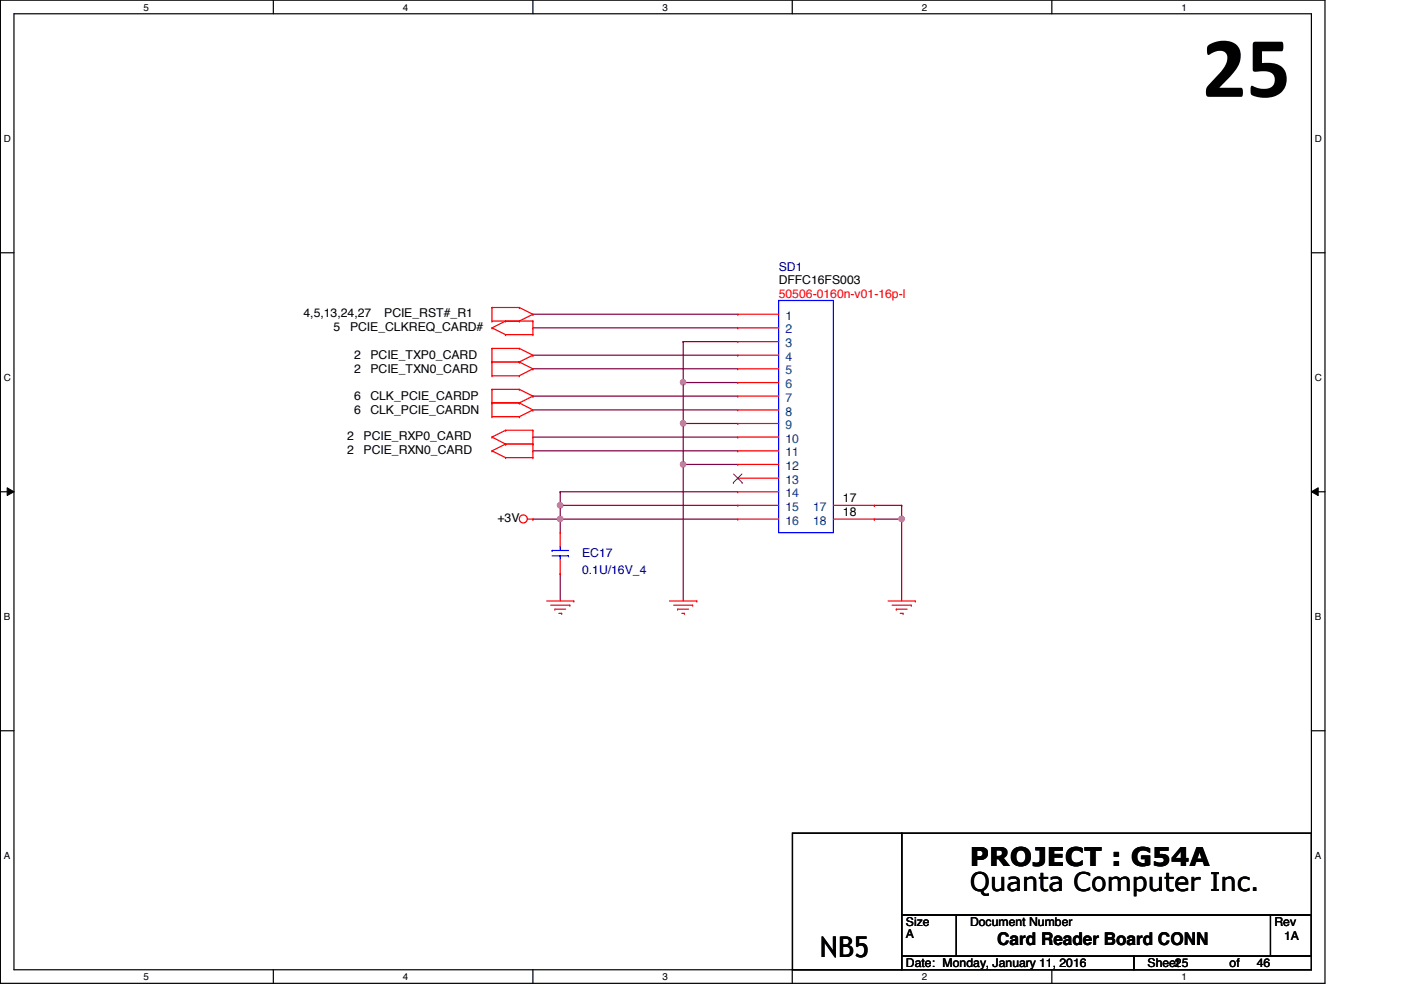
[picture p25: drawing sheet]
<svg xmlns="http://www.w3.org/2000/svg" width="297mm" height="210mm" viewBox="0 0 297 210" stroke-linecap="round" stroke-linejoin="round" font-family="sans-serif">
<defs><g id="words">
<text font-size="18.5" x="254.9" y="20.5">25</text>
<text font-size="6.1" x="173.8" y="202.9">NB5</text>
<g font-size="5.5">
<text x="205.7" y="183.6">PROJECT : G54A</text>
<text x="205.7" y="188.8">Quanta Computer Inc.</text>
</g>
<text font-size="3.7" x="211.5" y="200.4">Card Reader Board CONN</text>
<g font-size="2.6" fill="#000080">
<text x="165.1" y="57.4">SD1</text>
<text x="123.4" y="118.2">EC17</text>
<text x="123.4" y="121.7">0.1U/16V_4</text>
</g>
<g font-size="2.6">
<text x="165.1" y="60.3">DFFC16FS003</text>
<text x="64.3" y="67.2">4,5,13,24,27</text>
<text x="70.7" y="70.1">5</text>
<text x="74.2" y="70.1">PCIE_CLKREQ_CARD#</text>
<text x="81.4" y="67.2">PCIE_RST#_R1</text>
<text x="75.1" y="76.2">2</text>
<text x="78.5" y="76.2">PCIE_TXP0_CARD</text>
<text x="75.1" y="79.1">2</text>
<text x="78.5" y="79.1">PCIE_TXN0_CARD</text>
<text x="75.1" y="84.9">6</text>
<text x="75.1" y="87.8">6</text>
<text x="78.5" y="84.9">CLK_PCIE_CARDP</text>
<text x="78.5" y="87.8">CLK_PCIE_CARDN</text>
<text x="73.6" y="93.3">2</text>
<text x="77.1" y="93.3">PCIE_RXP0_CARD</text>
<text x="73.6" y="96.2">2</text>
<text x="77.1" y="96.2">PCIE_RXN0_CARD</text>
<text x="178.7" y="106.5">17</text>
<text x="105.4" y="110.7">+3V</text>
<text x="178.7" y="109.4">18</text>
<text x="192.1" y="196.3">Size</text>
<text x="205.7" y="196.3">Document Number</text>
<text x="270.2" y="196.3">Rev</text>
<text x="192.1" y="199">A</text>
<text x="272.2" y="199.3">1A</text>
<text x="192.1" y="205.1">Date: Monday, January 11, 2016</text>
<text x="243.3" y="205.1">Sheet25</text>
<text x="260.7" y="205.1">of</text>
<text x="266.5" y="205.1">46</text>
</g>
<text font-size="2.6" fill="#f00" x="165.1" y="63.2">50506-0160n-v01-16p-l</text>
<g font-size="2.6" fill="#004080">
<text x="166.5" y="67.8">1</text>
<text x="166.5" y="70.7">2</text>
<text x="166.5" y="73.6">3</text>
<text x="166.5" y="76.5">4</text>
<text x="166.5" y="79.4">5</text>
<text x="166.5" y="82.3">6</text>
<text x="166.5" y="85.2">7</text>
<text x="166.5" y="88.1">8</text>
<text x="166.5" y="91">9</text>
<text x="166.5" y="93.9">10</text>
<text x="166.5" y="96.8">11</text>
<text x="166.5" y="99.7">12</text>
<text x="166.5" y="102.6">13</text>
<text x="166.5" y="105.5">14</text>
<text x="166.5" y="108.3">15</text>
<text x="166.5" y="111.3">16</text>
<text x="172.4" y="108.3">17</text>
<text x="172.4" y="111.3">18</text>
</g>
<g font-size="2.1">
<text x="30.4" y="2.2">5</text>
<text x="85.4" y="2.2">4</text>
<text x="140.5" y="2.2">3</text>
<text x="195.4" y="2.2">2</text>
<text x="250.5" y="2.2">1</text>
<text x=".8" y="30.1">D</text>
<text x="278.8" y="30.1">D</text>
<text x=".8" y="80.8">C</text>
<text x="278.8" y="80.8">C</text>
<text x=".8" y="131.5">B</text>
<text x="278.8" y="131.5">B</text>
<text x=".8" y="182.2">A</text>
<text x="278.8" y="182.2">A</text>
<text x="30.4" y="207.8">5</text>
<text x="85.4" y="207.8">4</text>
<text x="140.5" y="207.8">3</text>
<text x="195.4" y="207.8">2</text>
<text x="250.5" y="207.8">1</text>
</g>
</g></defs>
<path d="M.1 0h280.8v208.5h-280.8zM3 2.9h275v202.7h-275z" fill="none" stroke="#000" stroke-width=".25"/>
<g fill="#fff">
<path d="M30.4 .3h1.2v2.4h-1.2z"/>
<path d="M30.4 205.9h1.2v2.3h-1.2z"/>
</g>
<path d="M58 0v2.9M58 205.6v2.9" fill="none" stroke="#000" stroke-width=".25"/>
<g fill="#fff">
<path d="M85.4 .3h1.2v2.4h-1.2z"/>
<path d="M85.4 205.9h1.2v2.3h-1.2z"/>
</g>
<path d="M113 0v2.9M113 205.6v2.9" fill="none" stroke="#000" stroke-width=".25"/>
<g fill="#fff">
<path d="M140.5 .3h1.1v2.4h-1.1z"/>
<path d="M140.5 205.9h1.1v2.3h-1.1z"/>
</g>
<path d="M168 0v2.9M168 205.6v2.9" fill="none" stroke="#000" stroke-width=".25"/>
<g fill="#fff">
<path d="M195.4 .3h1.2v2.4h-1.2z"/>
<path d="M195.4 205.9h1.2v2.3h-1.2z"/>
</g>
<path d="M223 0v2.9M223 205.6v2.9" fill="none" stroke="#000" stroke-width=".25"/>
<g fill="#fff">
<path d="M250.5 .3h1.1v2.4h-1.1z"/>
<path d="M250.5 205.9h1.1v2.3h-1.1z"/>
<path d="M.8 28.2h1.5v2.4h-1.5z"/>
<path d="M278.8 28.2h1.4v2.4h-1.4z"/>
<path d="M.8 78.9h1.5v2.3h-1.5z"/>
<path d="M278.8 78.9h1.4v2.3h-1.4z"/>
</g>
<path d="M.1 53.6h2.9M278 53.6h2.9" fill="none" stroke="#000" stroke-width=".25"/>
<g fill="#fff">
<path d="M.8 129.6h1.4v2.3h-1.4z"/>
<path d="M278.8 129.6h1.3v2.3h-1.3z"/>
</g>
<path d="M.1 104.3h2.9M278 104.3h2.9" fill="none" stroke="#000" stroke-width=".25"/>
<path d="M1.5 103.4l1.5 .9-1.5 .8zM278 104.3l1.5-.9v1.7z" fill="#000"/>
<path d="M1.5 103.4l1.5 .9-1.5 .8zM278 104.3l1.5-.9v1.7z" fill="none" stroke="#000" stroke-width=".21"/>
<g fill="#fff">
<path d="M.8 180.3h1.4v2.3h-1.4z"/>
<path d="M278.8 180.3h1.3v2.3h-1.3z"/>
</g>
<path d="M.1 154.9h2.9M278 154.9h2.9" fill="none" stroke="#000" stroke-width=".25"/>
<path d="M118.8 110.1h.1M118.8 110.1h37.6" fill="none" stroke="#800040" stroke-width=".25"/>
<circle cx="118.8" cy="110" r=".56" fill="#f0f"/>
<circle cx="118.8" cy="110" r=".56" fill="none" stroke="#f0f" stroke-width=".25"/>
<path d="M113 110.1h.1M113 110.1h5.8M118.8 104.3h.1M118.8 107.1h.1M118.8 104.3v2.8M118.8 104.3h37.6M118.8 107.1h37.6" fill="none" stroke="#800040" stroke-width=".25"/>
<circle cx="118.8" cy="107.2" r=".56" fill="#f0f"/>
<circle cx="118.8" cy="107.2" r=".56" fill="none" stroke="#f0f" stroke-width=".25"/>
<path d="M144.9 72.4h.1M144.9 72.4v8.7M144.9 72.4h11.5M118.8 107.1h.1M118.8 107.1v3" fill="none" stroke="#800040" stroke-width=".25"/>
<circle cx="144.8" cy="81.1" r=".56" fill="#f0f"/>
<circle cx="144.8" cy="81.1" r=".56" fill="none" stroke="#f0f" stroke-width=".25"/>
<path d="M144.9 81.1h.1M144.9 89.8h.1M144.9 81.1v17.4M144.9 81.1h11.5M144.9 89.8h11.5" fill="none" stroke="#800040" stroke-width=".25"/>
<circle cx="144.8" cy="89.8" r=".56" fill="#f0f"/>
<circle cx="144.8" cy="89.8" r=".56" fill="none" stroke="#f0f" stroke-width=".25"/>
<g fill="none" stroke="#800040" stroke-width=".25">
<path d="M113 66.6h.1M113 69.5h.1M113 75.3h.1M113 78.2h.1M113 66.6h43.4M113 69.5h43.4M113 75.3h43.4M113 78.2h43.4M113 84h.1M113 86.9h.1M113 92.7h.1M113 95.6h.1"/>
<path d="M113 84h43.4M113 86.9h43.4M113 92.7h43.4M113 95.6h43.4M144.9 98.5h.1M144.9 98.5v28.9M144.9 98.5h11.5M118.8 110.1h.1M118.8 110.1v2.8M118.8 121.6h.1M118.8 121.6v5.8"/>
</g>
<circle cx="144.8" cy="98.5" r=".56" fill="#f0f"/>
<circle cx="144.8" cy="98.5" r=".56" fill="none" stroke="#f0f" stroke-width=".25"/>
<path d="M185.4 107.1h.1M185.4 110.1h.1M185.4 107.1h5.8M185.4 110.1h5.8M191.2 107.1h.1M191.2 110.1h.1M191.2 107.1v20.3" fill="none" stroke="#800040" stroke-width=".25"/>
<circle cx="191.2" cy="110" r=".56" fill="#f0f"/>
<circle cx="191.2" cy="110" r=".56" fill="none" stroke="#f0f" stroke-width=".25"/>
<g fill="none" stroke="#f00" stroke-width=".25">
<path d="M104.3 76.8h.1M104.3 73.9h.1M104.3 79.7h.1M104.3 68.1h.1M104.3 65.2h.1M104.3 69.5h.1M104.3 73.9h5.8M104.3 76.8h5.8M104.3 65.2v2.9M104.3 73.9v5.8M104.3 65.2h5.8M104.3 79.7h5.8"/>
<path d="M104.3 68.1h8.7M104.3 69.5l2.9 1.5M107.2 71h5.8M107.2 68.1l-2.9 1.4M107.2 68.1h.1M107.2 71h.1M110.1 73.9h.1M110.1 76.8h.1M110.1 79.7h.1M110.1 65.2h.1M110.1 68.1h.1M110.1 73.9l2.9 1.4"/>
<path d="M110.1 76.8l2.9 1.4M110.1 65.2l2.9 1.4M113 75.3h.1M113 78.2h.1M113 66.6h.1M113 68.1h.1M113 71h.1M113 75.3l-2.9 1.5M113 78.2l-2.9 1.5M113 68.1v2.9M113 66.6l-2.9 1.5M156.4 66.6h8.7"/>
<path d="M156.4 69.5h8.7M156.4 72.4h8.7M156.4 75.3h8.7M156.4 78.2h8.7M156.4 66.6h.1M156.4 69.5h.1M156.4 72.4h.1M156.4 75.3h.1M156.4 78.2h.1M104.3 92.7h.1M104.3 95.6h.1M104.3 85.4h.1"/>
<path d="M104.3 82.5h.1M104.3 88.3h.1M104.3 82.6v5.7M104.3 82.5h5.8M104.3 85.4h5.8M104.3 88.3h5.8M104.3 92.7l2.9 1.4M104.3 95.6l2.9 1.4M107.2 94.1h5.8M107.2 97h5.8M107.2 91.2l-2.9 1.5M107.2 94.1l-2.9 1.5"/>
<path d="M107.2 91.2h.1M107.2 94.1h.1M107.2 97h.1M107.2 91.2h5.8M110.1 82.5h.1M110.1 85.4h.1M110.1 88.3h.1M110.1 82.5l2.9 1.5M110.1 85.4l2.9 1.5M113 91.2h.1M113 94.1h.1M113 97h.1"/>
<path d="M113 84h.1M113 86.9h.1M113 91.2v5.8M113 84l-2.9 1.4M113 86.9l-2.9 1.4M156.4 81.1h8.7M156.4 84h8.7M156.4 86.9h8.7M156.4 89.8h8.7M156.4 92.7h8.7M156.4 95.6h8.7M156.4 98.5h8.7"/>
<path d="M156.4 81.1h.1M156.4 84h.1M156.4 86.9h.1M156.4 89.8h.1M156.4 92.7h.1M156.4 95.6h.1M156.4 98.5h.1M111.8 110.1h1.2M113 110.1h.1M118.8 112.9h.1M118.8 112.9v3M118.8 118.7v2.9"/>
<path d="M156.4 110.1h8.7M156.4 101.4h8.7M156.4 104.3h8.7M156.4 107.1h8.7M156.4 101.4h.1M156.4 104.3h.1M156.4 107.1h.1M156.4 110.1h.1M176.7 110.1h8.7M176.7 107.1h8.7M185.4 107.1h.1M185.4 110.1h.1"/>
<path d="M115.9 127.4h5.8M116.8 128.3h4M117.6 129.2h.1M117.6 129.2h2.3M118.5 130h.6M118.8 121.6h.1M119.1 130h.1M120.8 128.3h.1M121.7 127.4h.1M141.9 127.4h5.8M142.8 128.3h4.1M143.7 129.2h.1"/>
<path d="M143.7 129.2h2.3M144.6 130h.5M145.1 130h.1M146.9 128.3h.1M147.7 127.4h.1M188.3 127.4h5.8M189.1 128.3h4.1M190 129.2h2.3M190 129.2h.1M190.9 130h.6M191.5 130h.1M193.2 128.3h.1"/>
<path d="M194.1 127.4h.1"/>
<circle cx="110.9" cy="110" r=".85"/>
</g>
<path d="M168 176.7h23.2v28.9h-23.2zM191.2 176.7h86.8v17.3h-86.8zM191.2 194h11.6v8.7h-11.6zM202.8 194h75.2v8.7h-75.2zM269.4 194h8.6v8.7h-8.6zM191.2 202.7h49.2v2.9h-49.2zM240.4 202.7h37.6v2.9h-37.6z" fill="none" stroke="#000" stroke-width=".25"/>
<path d="M165.1 63.7h11.6v49.2h-11.6zM117 116.7h3.5M117 116.7h.1M117 117.9h3.5M118.8 117.9h.1M118.8 115.9h.1M118.8 115.9v.8M118.8 117.9v.8M120.5 117.9h.1" fill="none" stroke="#00f" stroke-width=".25"/>
<path d="M155.5 102.3h.1M155.5 100.5l1.8 1.8M157.3 100.5l-1.8 1.8M157.3 102.3h.1" fill="none" stroke="#804000" stroke-width=".21"/>
<circle cx="118.8" cy="110" r=".56" fill="#f0f"/>
<circle cx="118.8" cy="110" r=".56" fill="none" stroke="#f0f" stroke-width=".25"/>
<circle cx="118.8" cy="107.2" r=".56" fill="#f0f"/>
<circle cx="118.8" cy="107.2" r=".56" fill="none" stroke="#f0f" stroke-width=".25"/>
<circle cx="144.8" cy="81.1" r=".56" fill="#f0f"/>
<circle cx="144.8" cy="81.1" r=".56" fill="none" stroke="#f0f" stroke-width=".25"/>
<circle cx="144.8" cy="89.8" r=".56" fill="#f0f"/>
<circle cx="144.8" cy="89.8" r=".56" fill="none" stroke="#f0f" stroke-width=".25"/>
<circle cx="144.8" cy="98.5" r=".56" fill="#f0f"/>
<circle cx="144.8" cy="98.5" r=".56" fill="none" stroke="#f0f" stroke-width=".25"/>
<circle cx="191.2" cy="110" r=".56" fill="#f0f"/>
<circle cx="191.2" cy="110" r=".56" fill="none" stroke="#f0f" stroke-width=".25"/>
<use href="#words"/>
</svg>
